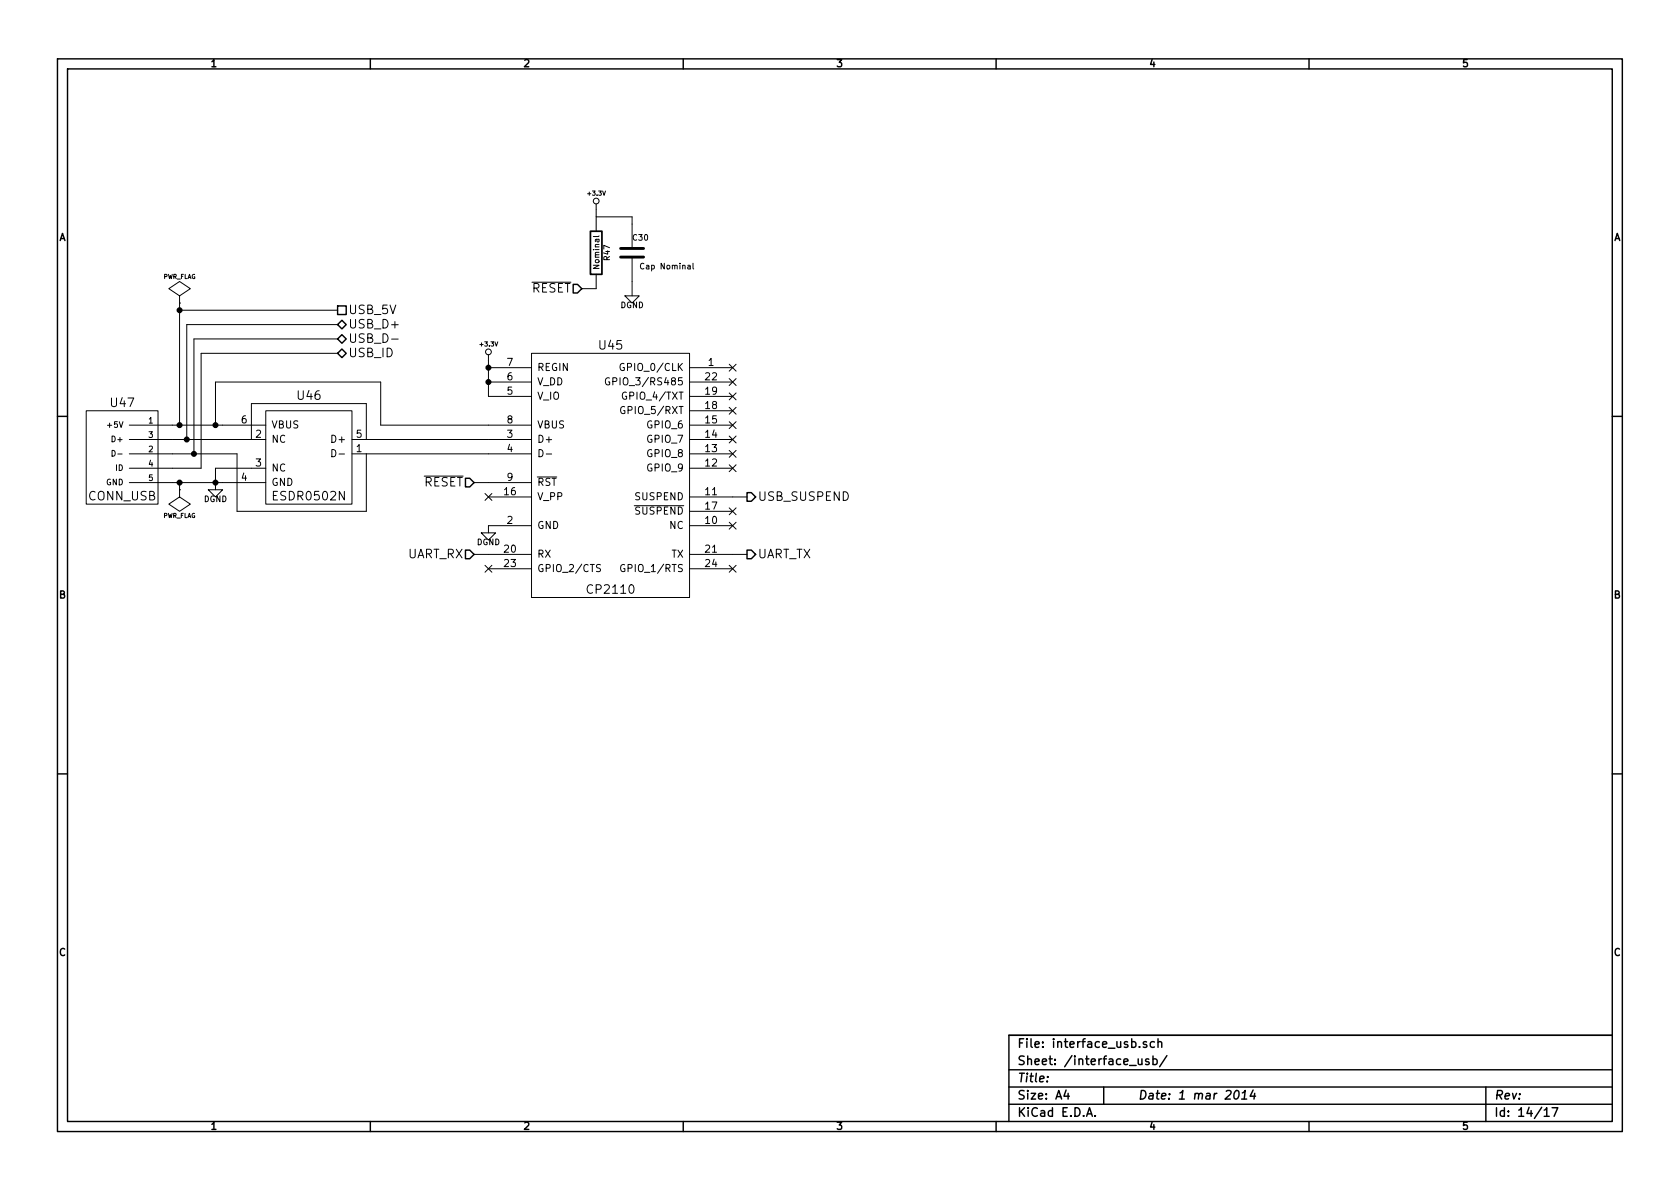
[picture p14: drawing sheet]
<svg xmlns="http://www.w3.org/2000/svg" width="297mm" height="210mm" viewBox="0 0 297 210" stroke-linecap="round" stroke-linejoin="round" font-family="sans-serif">
<defs><g id="words">
<g font-size="2.1">
<text x="93.9" y="51.8">RESET</text>
<text x="61.6" y="55.6">USB_5V</text>
<text x="61.6" y="58.2">USB_D+</text>
<text x="61.6" y="60.7">USB_D-</text>
<text x="61.6" y="63.2">USB_ID</text>
<text x="106" y="61.9">U45</text>
<text x="52.7" y="70.8">U46</text>
<text x="19.7" y="72.1">U47</text>
<text x="15.6" y="88.6">CONN_USB</text>
<text x="48.5" y="88.6">ESDR0502N</text>
<text x="74.8" y="86.1">RESET</text>
<text x="134" y="88.6">USB_SUSPEND</text>
<text x="71.9" y="98.8">UART_RX</text>
<text x="134" y="98.8">UART_TX</text>
<text x="104.1" y="105.1">CP2110</text>
<text x="179.9" y="185.4">File: interface_usb.sch</text>
<text x="179.9" y="191.5">Title:</text>
<text x="179.9" y="188.4">Sheet: /interface_usb/</text>
<text x="179.9" y="197.6">KiCad E.D.A.</text>
<text x="179.9" y="194.5">Size: A4</text>
<text x="201.2" y="194.5">Date: 1 mar 2014</text>
<text x="264.2" y="194.5">Rev:</text>
<text x="264.2" y="197.6">Id: 14/17</text>
</g>
<g font-size="1.8">
<text x="37.3" y="11.9">1</text>
<text x="92.7" y="11.9">2</text>
<text x="148" y="11.9">3</text>
<text x="203.3" y="11.9">4</text>
<text x="258.6" y="11.9">5</text>
<text x="10.4" y="42.7">A</text>
<text x="285.3" y="42.7">A</text>
<text x="89.7" y="64.8">7</text>
<text x="95" y="65.7">REGIN</text>
<text x="110.4" y="65.7">GPIO_0/CLK</text>
<text x="125.2" y="64.8">1</text>
<text x="89.7" y="69.8">5</text>
<text x="89.7" y="67.3">6</text>
<text x="95" y="70.7">V_IO</text>
<text x="95" y="68.2">V_DD</text>
<text x="108.6" y="68.2">GPIO_3/RS485</text>
<text x="110.7" y="70.7">GPIO_4/TXT</text>
<text x="124.8" y="67.3">22</text>
<text x="124.8" y="69.8">19</text>
<text x="42.7" y="74.9">6</text>
<text x="45.2" y="77.5">2</text>
<text x="48" y="75.8">VBUS</text>
<text x="63" y="77.5">5</text>
<text x="89.7" y="77.5">3</text>
<text x="89.7" y="74.9">8</text>
<text x="95" y="75.8">VBUS</text>
<text x="110.5" y="73.3">GPIO_5/RXT</text>
<text x="114.5" y="75.8">GPIO_6</text>
<text x="124.8" y="77.5">14</text>
<text x="124.8" y="74.9">15</text>
<text x="124.8" y="72.4">18</text>
<text x="45.2" y="82.5">3</text>
<text x="48" y="78.4">NC</text>
<text x="48" y="83.4">NC</text>
<text x="58.9" y="78.4">D+</text>
<text x="63" y="80">1</text>
<text x="89.7" y="80">4</text>
<text x="95" y="78.4">D+</text>
<text x="114.5" y="83.4">GPIO_9</text>
<text x="114.5" y="80.9">GPIO_8</text>
<text x="114.5" y="78.4">GPIO_7</text>
<text x="124.8" y="82.5">12</text>
<text x="124.8" y="80">13</text>
<text x="42.7" y="85.1">4</text>
<text x="48" y="86">GND</text>
<text x="89.2" y="87.6">16</text>
<text x="89.7" y="85.1">9</text>
<text x="95" y="86">RST</text>
<text x="95" y="88.5">V_PP</text>
<text x="112.3" y="88.5">SUSPEND</text>
<text x="124.8" y="87.6">11</text>
<text x="89.7" y="92.7">2</text>
<text x="95" y="93.6">GND</text>
<text x="112.3" y="91.1">SUSPEND</text>
<text x="118.3" y="93.6">NC</text>
<text x="124.8" y="92.7">10</text>
<text x="124.8" y="90.2">17</text>
<text x="89.2" y="97.8">20</text>
<text x="89.2" y="100.3">23</text>
<text x="95" y="98.7">RX</text>
<text x="95" y="101.2">GPIO_2/CTS</text>
<text x="110.5" y="101.2">GPIO_1/RTS</text>
<text x="118.6" y="98.7">TX</text>
<text x="124.8" y="97.8">21</text>
<text x="124.8" y="100.3">24</text>
<text x="10.4" y="105.9">B</text>
<text x="285.3" y="105.9">B</text>
<text x="10.4" y="169.1">C</text>
<text x="285.3" y="169.1">C</text>
<text x="37.3" y="199.8">1</text>
<text x="92.7" y="199.8">2</text>
<text x="148" y="199.8">3</text>
<text x="203.3" y="199.8">4</text>
<text x="258.6" y="199.8">5</text>
</g>
<g font-size="1.4">
<text x="106" y="47.4" transform="rotate(-90 106 47.4)">Nominal</text>
<text x="107.9" y="46" transform="rotate(-90 107.9 46)">R47</text>
<text x="111.9" y="42.6">C30</text>
<text x="113.6" y="47.7">Cap Nominal</text>
<text x="109.7" y="54.5">DGND</text>
<text x="19.3" y="75.7">+5V</text>
<text x="26.3" y="74.9">1</text>
<text x="26.3" y="77.5">3</text>
<text x="20" y="78.2">D+</text>
<text x="20.4" y="83.3">ID</text>
<text x="26.3" y="80">2</text>
<text x="26.3" y="82.5">4</text>
<text x="18.7" y="85.8">GND</text>
<text x="26.3" y="85.1">5</text>
<text x="36" y="88.8">DGND</text>
<text x="84.3" y="96.4">DGND</text>
</g>
<g font-size="1.1">
<text x="104" y="34.6">+3.3V</text>
<text x="28.8" y="49.3">PWR_FLAG</text>
<text x="85" y="61.3">+3.3V</text>
<text x="28.8" y="91.6">PWR_FLAG</text>
</g>
</g></defs>
<g fill="none" stroke="#000" stroke-width=".25">
<path d="M10.2 10.4h276.6v189.7h-276.6zM11.9 12.2h273.2v186.1h-273.2zM65.5 10.4v1.8M120.8 10.4v1.8M176.1 10.4v1.8M231.4 10.4v1.8M59.7 54.1h1.5v1.5h-1.5zM59.7 57.4l.8-.8 .7 .8-.7 .8zM59.7 59.9l.8-.7 .7 .7-.7 .8zM101.3 50.3h.8l.8 .7-.8 .8h-.8zM10.2 73.6h1.7M59.7 62.5l.8-.8 .7 .8-.7 .7z"/>
<path d="M285.1 73.6h1.7M82.3 97.3h.8l.7 .7-.7 .8h-.8zM82.3 84.6h.8l.7 .7-.7 .8h-.8zM132.1 97.3h.7l.8 .7-.8 .8h-.7zM132.1 87.1h.7l.8 .8-.8 .7h-.7zM10.2 136.8h1.7M285.1 136.8h1.7M65.5 198.3v1.8M120.8 198.3v1.8M176.1 198.3v1.8M178.4 189.2h106.7M178.4 195.3h106.7"/>
<path d="M178.4 192.2h106.7M185.2 190.4v.1M188.5 192.8l-.4 1h1M188.8 193.3v1.1M192.1 197.4l.5-1.5 .5 1.5M192.3 197h.7M193.6 197.3v.1M195.1 192.2v3.1M201.2 187.2v.9a.39 .39 0 0 0 .7 0M201.9 187.2v1.1M202.7 184.3l-.3-.1-.3 .2 .1 .2 .5 .2v.3h-.6M203.1 187.3l-.3-.1-.3 .3 .1 .2 .5 .1v.4h-.6"/>
<path d="M203.9 187.3a.48 .48 0 0 1 .6 .1v.7l-.2 .2-.4-.1M203.9 186.7v1.6M204.1 184.3a.48 .48 0 0 0-.6 0v.8l.2 .1 .4-.1M204.7 184.3h.1a.36 .36 0 0 1 .6 .1v.8M204.7 183.7v1.5M206.3 186.7l-1.3 1.9M218.4 193l.4-.2a.88 .88 0 0 1-.3 1.6l-.3-.3a1.19 1.19 0 0 1 .2-1.1zM219.5 194.4h.9M219.7 193.3l.5-.5-.2 1.6M221.6 192.8l-.6 1h1M221.8 193.3l-.1 1.1M231.4 198.3v1.8"/>
<path d="M262.7 192.2v6.1M273 196.3l.5-.4v1.5M273 197.4h.9M274.4 195.9h1l-.6 1.5M285.1 183.1h-106.7v15.2"/>
</g>
<g fill="none" stroke="#000" stroke-width=".18">
<path d="M105.4 36.1v4.8M105.4 38.3h6.4v5.6M31.7 53.6h.1M31.7 52.3l2-1.3-2-1.2-1.9 1.2 1.9 1.3v1.3M31.7 53.6v21.6M31.7 54.9h28M59.7 57.4h-26.7v20.3M59.7 59.9h-25.4v20.4M69.2 60h1.2M94.1 49.9h6.8M105.4 48.5v2.5h-2.5M105.9 41.7l-.1 .1h-.9"/>
<path d="M110.5 52.3h2.5l-1.2 1.3zM111.8 45.5v6.8M122.5 46.6v.8l.2 .2M15.2 72.6h12.7v16.5h-12.7zM19.8 79.6a.51 .51 0 0 1 .6 .6 .51 .51 0 0 1-.6 .5zM22.9 75.2h24.1M22.9 77.7h24.1M38.1 75.2v-7.6h29.2v7.6h26.7M44.4 77.7v-6.3h20.4v6.3M47 72.6h15.2v16.5h-15.2zM58.7 79.5a.64 .64 0 0 1 .7 .6 .64 .64 0 0 1-.7 .7zM59.7 62.5h-24.1v20.3h-12.7"/>
<path d="M62.2 77.7h31.8M86.4 62.7v7.4h7.6M86.4 65h7.6M86.4 67.6h7.6M94 62.5h27.9v43.2h-27.9zM95.3 79.5a.64 .64 0 0 1 .7 .6 .64 .64 0 0 1-.7 .7zM107.7 66.9a.59 .59 0 0 0-.7 .5 .59 .59 0 0 0 .7 .6l.1-.5h-.2M110.3 64.3a.59 .59 0 0 0-.7 .6 .59 .59 0 0 0 .7 .6l.1-.5h-.2M110.4 72a.59 .59 0 0 0-.7 .5 .59 .59 0 0 0 .7 .6l.1-.5h-.2M110.7 69.4a.59 .59 0 0 0-.7 .6 .59 .59 0 0 0 .7 .6l.1-.5h-.2M121.9 75.2h7.6M121.9 77.7h7.6"/>
<path d="M121.9 65h7.6M121.9 70.1h7.6M121.9 67.6h7.6M121.9 72.6h7.6M128.9 64.4l1.2 1.2M128.9 66.9l1.2 1.3M128.9 69.5l1.2 1.2M128.9 72l1.2 1.2M128.9 74.6l1.2 1.2M128.9 77.1l1.2 1.2M128.9 79.6l1.2 1.3M130.1 64.4l-1.2 1.2"/>
<path d="M130.1 66.9l-1.2 1.3M130.1 69.5l-1.2 1.2M130.1 72l-1.2 1.2M130.1 74.6l-1.2 1.2M130.1 77.1l-1.2 1.2M130.1 79.6l-1.2 1.3M20.8 80.3h.8M22.9 80.3h19v10.1h22.9v-10.1M22.9 85.3h24.1M31.7 86.6h.1M31.7 86.6v1.3l2 1.2-2 1.3-1.9-1.3 1.9-1.2M31.7 85.3v1.3"/>
<path d="M36.8 86.6h2.6l-1.3 1.3zM47 82.8h-8.9v3.8M59.9 80.3h1M62.2 80.3h31.8M75 84.2h6.9M83.8 85.3h10.2M83.8 98h10.2M85.1 94.2h2.5l-1.2 1.3zM85.8 87.3l1.2 1.2M85.8 100l1.2 1.2M86.4 87.9h7.6M87 87.3l-1.2 1.2"/>
<path d="M87 100l-1.2 1.2M94 93h-7.6v1.2M95 84.3h3.5M96.6 80.3h.9M106.2 99.9l-.5-.1-.2 .1 .1 .5 .5 .2 .1 .3-.3 .2-.4-.1M110.4 99.9a.59 .59 0 0 0-.7 .6 .59 .59 0 0 0 .7 .5l.1-.4h-.2M112.1 89.4h8.8M121.9 80.3h7.6M121.9 82.8h7.6M121.9 93h7.6M121.9 98h10.2M121.9 87.9h10.2"/>
<path d="M121.9 90.4h7.6M128.9 100l1.2 1.2M128.9 82.2l1.2 1.2M128.9 89.8l1.2 1.2M128.9 92.3l1.2 1.3M130.1 100l-1.2 1.2M130.1 82.2l-1.2 1.2M130.1 89.8l-1.2 1.2M130.1 92.3l-1.2 1.3M86.4 100.6h7.6M121.9 100.6h7.6"/>
<circle cx="105.4" cy="35.6" r=".51"/>
<circle cx="86.4" cy="62.2" r=".51"/>
</g>
<g fill="#000" stroke="#000" stroke-width=".25">
<circle cx="31.7" cy="54.9" r=".41"/>
<circle cx="31.7" cy="75.2" r=".41"/>
<circle cx="33" cy="77.7" r=".41"/>
<circle cx="38.1" cy="75.2" r=".41"/>
<circle cx="86.4" cy="65" r=".41"/>
<circle cx="86.4" cy="67.6" r=".41"/>
<circle cx="31.7" cy="85.3" r=".41"/>
<circle cx="34.3" cy="80.3" r=".41"/>
<circle cx="38.1" cy="85.3" r=".41"/>
</g>
<path d="M109.7 45.5h4.1M109.7 43.9h4.1" fill="none" stroke="#000" stroke-width=".51"/>
<path d="M104.4 40.9h2v7.6h-2z" fill="none" stroke="#000" stroke-width=".3"/>
<use href="#words"/>
</svg>
